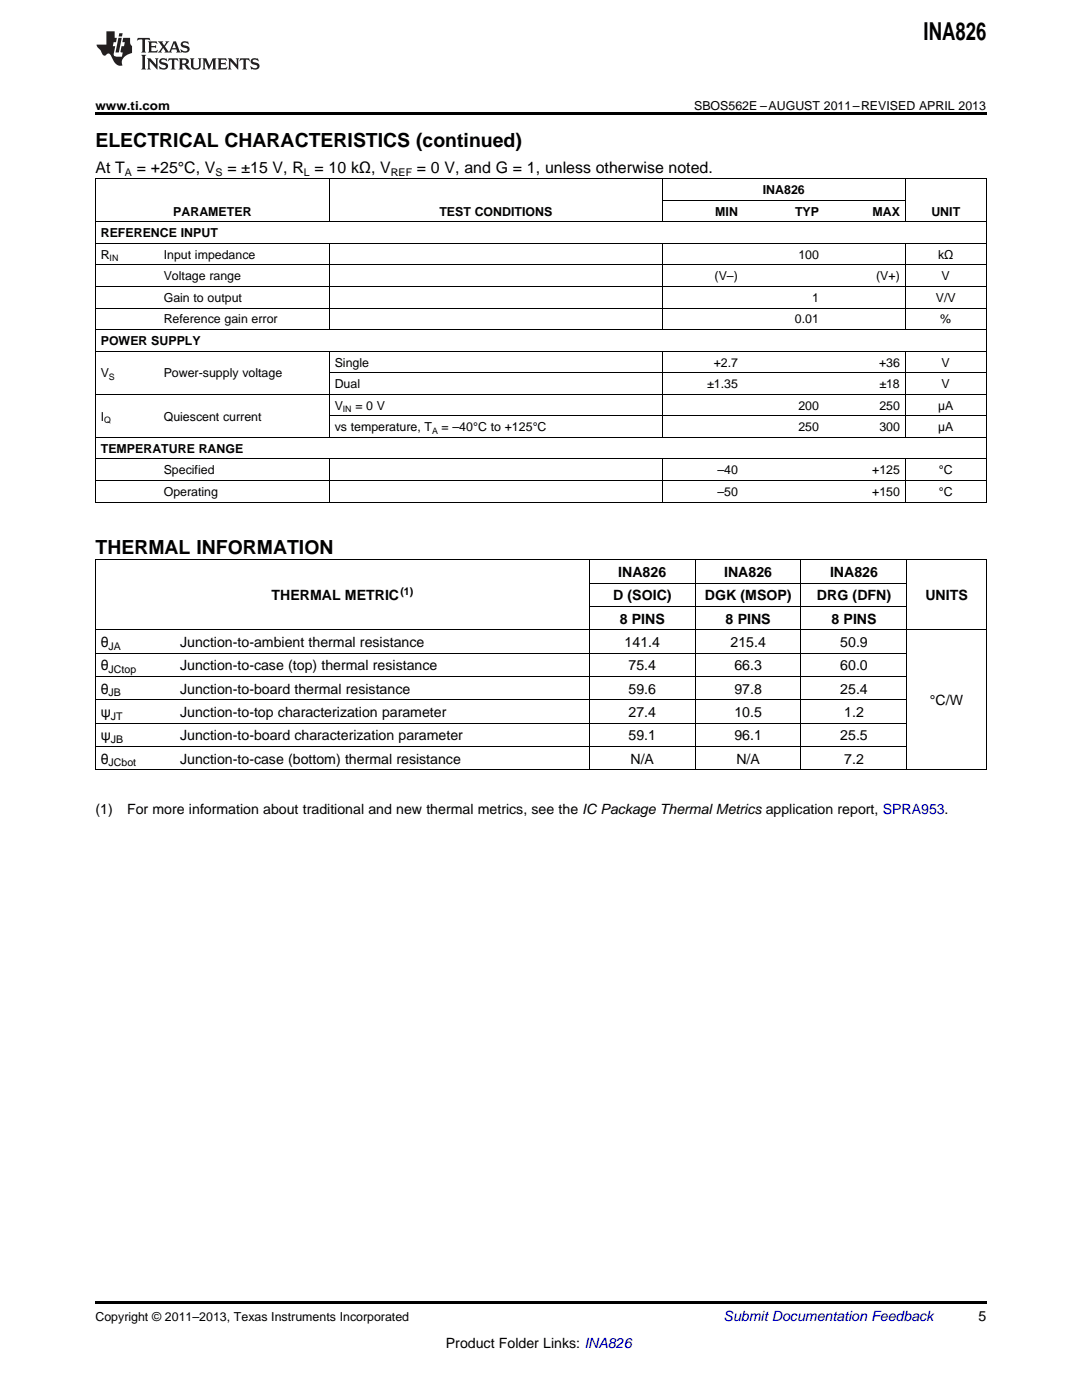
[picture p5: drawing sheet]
<svg xmlns="http://www.w3.org/2000/svg" width="216mm" height="279mm" viewBox="0 0 216 279" stroke-linecap="round" stroke-linejoin="round" font-family="sans-serif">
<defs><g id="words">
<text font-size="4.9" x="184.3" y="7.9">INA826</text>
<g font-size="3.9">
<text x="19" y="29.3">ELECTRICAL CHARACTERISTICS (continued)</text>
<text x="19" y="110.5">THERMAL INFORMATION</text>
</g>
<g font-size="3.2">
<text x="19" y="34.4">At T</text>
<text x="27.3" y="34.4">= +25°C, V</text>
<text x="45.4" y="34.4">= ±15 V, R = 10 kΩ, V</text>
<text x="83.2" y="34.4">= 0 V, and G = 1, unless otherwise noted.</text>
</g>
<g font-size="2.8">
<text x="54.2" y="119.8">THERMAL METRIC</text>
<text x="122.3" y="119.8">D (SOIC)</text>
<text x="123.4" y="115.1">INA826</text>
<text x="140.7" y="119.8">DGK (MSOP)</text>
<text x="144.5" y="115.1">INA826</text>
<text x="163" y="119.8">DRG (DFN)</text>
<text x="165.6" y="115.1">INA826</text>
<text x="184.6" y="119.8">UNITS</text>
<text x="123.6" y="124.5">8 PINS</text>
<text x="144.8" y="124.5">8 PINS</text>
<text x="165.9" y="124.5">8 PINS</text>
<text x="20.1" y="129.1">θ</text>
<text x="35.9" y="129.1">Junction-to-ambient thermal resistance</text>
<text x="124.6" y="129.1">141.4</text>
<text x="145.8" y="129.1">215.4</text>
<text x="167.7" y="129.1">50.9</text>
<text x="20.1" y="133.8">θ</text>
<text x="35.9" y="133.8">Junction-to-case (top) thermal resistance</text>
<text x="125.4" y="133.8">75.4</text>
<text x="146.5" y="133.8">66.3</text>
<text x="167.7" y="133.8">60.0</text>
<text x="20.1" y="138.4">θ</text>
<text x="20.1" y="143.1">ψ</text>
<text x="35.9" y="138.4">Junction-to-board thermal resistance</text>
<text x="35.9" y="143.1">Junction-to-top characterization parameter</text>
<text x="125.4" y="138.4">59.6</text>
<text x="125.4" y="143.1">27.4</text>
<text x="146.5" y="138.4">97.8</text>
<text x="146.5" y="143.1">10.5</text>
<text x="167.7" y="138.4">25.4</text>
<text x="168.5" y="143.1">1.2</text>
<text x="185.6" y="140.8">°C/W</text>
<text x="20.1" y="147.7">ψ</text>
<text x="35.9" y="147.7">Junction-to-board characterization parameter</text>
<text x="125.4" y="147.7">59.1</text>
<text x="146.5" y="147.7">96.1</text>
<text x="167.7" y="147.7">25.5</text>
<text x="20.1" y="152.4">θ</text>
<text x="35.9" y="152.4">Junction-to-case (bottom) thermal resistance</text>
<text x="125.8" y="152.4">N/A</text>
<text x="146.9" y="152.4">N/A</text>
<text x="168.5" y="152.4">7.2</text>
<text x="19" y="162.5">(1)</text>
<text x="25.4" y="162.5">For more information about traditional and new thermal metrics, see the IC Package Thermal Metrics application report, SPRA953.</text>
<text x="195.3" y="263.6">5</text>
<text x="89" y="269">Product Folder Links: INA826</text>
</g>
<text font-size="2.8" fill="#0000c8" x="144.4" y="263.6">Submit Documentation Feedback</text>
<g font-size="2.5">
<text x="19" y="21.9">www.ti.com</text>
<text x="138.5" y="21.9">SBOS562E –AUGUST 2011–REVISED APRIL 2013</text>
<text x="152.2" y="38.7">INA826</text>
<text x="20.1" y="47.3">REFERENCE INPUT</text>
<text x="34.6" y="43">PARAMETER</text>
<text x="87.7" y="43">TEST CONDITIONS</text>
<text x="142.7" y="43">MIN</text>
<text x="158.6" y="43">TYP</text>
<text x="174.1" y="43">MAX</text>
<text x="185.8" y="43">UNIT</text>
<text x="20.1" y="51.6">R</text>
<text x="32.7" y="51.6">Input impedance</text>
<text x="159.3" y="51.6">100</text>
<text x="187.2" y="51.6">kΩ</text>
<text x="32.7" y="56">Voltage range</text>
<text x="142.6" y="56">(V–)</text>
<text x="174.8" y="56">(V+)</text>
<text x="187.9" y="56">V</text>
<text x="32.7" y="60.3">Gain to output</text>
<text x="32.7" y="64.6">Reference gain error</text>
<text x="158.6" y="64.6">0.01</text>
<text x="162.1" y="60.3">1</text>
<text x="186.7" y="60.3">V/V</text>
<text x="187.6" y="64.6">%</text>
<text x="20.1" y="68.9">POWER SUPPLY</text>
<text x="20.1" y="75.3">V</text>
<text x="32.7" y="75.3">Power-supply voltage</text>
<text x="66.8" y="73.2">Single</text>
<text x="66.8" y="77.5">Dual</text>
<text x="141.1" y="77.5">±1.35</text>
<text x="142.4" y="73.2">+2.7</text>
<text x="175.4" y="73.2">+36</text>
<text x="175.5" y="77.5">±18</text>
<text x="187.9" y="73.2">V</text>
<text x="187.9" y="77.5">V</text>
<text x="20.1" y="83.9">I</text>
<text x="32.7" y="83.9">Quiescent current</text>
<text x="66.8" y="81.8">V</text>
<text x="70.9" y="81.8">= 0 V</text>
<text x="159.3" y="81.8">200</text>
<text x="175.5" y="81.8">250</text>
<text x="187.2" y="81.8">µA</text>
<text x="66.8" y="86.1">vs temperature, T</text>
<text x="88.1" y="86.1">= –40°C to +125°C</text>
<text x="159.3" y="86.1">250</text>
<text x="175.5" y="86.1">300</text>
<text x="187.2" y="86.1">µA</text>
<text x="20.1" y="90.4">TEMPERATURE RANGE</text>
<text x="32.7" y="94.7">Specified</text>
<text x="143.2" y="94.7">–40</text>
<text x="174" y="94.7">+125</text>
<text x="187.3" y="94.7">°C</text>
<text x="32.7" y="99">Operating</text>
<text x="143.2" y="99">–50</text>
<text x="174" y="99">+150</text>
<text x="187.3" y="99">°C</text>
<text x="19" y="263.6">Copyright © 2011–2013, Texas Instruments Incorporated</text>
</g>
<g font-size="2.1">
<text x="24.9" y="35.1">A</text>
<text x="43" y="35.1">S</text>
<text x="60.6" y="35.1">L</text>
<text x="78" y="35.1">REF</text>
<text x="79.9" y="118.7">(1)</text>
<text x="21.7" y="129.7">JA</text>
<text x="21.7" y="134.3">JCtop</text>
<text x="21.7" y="139">JB</text>
<text x="22.1" y="143.7">JT</text>
<text x="22.1" y="148.3">JB</text>
<text x="21.7" y="153">JCbot</text>
</g>
<g font-size="1.8">
<text x="21.9" y="52.1">IN</text>
<text x="21.7" y="75.8">S</text>
<text x="68.4" y="82.3">IN</text>
<text x="20.8" y="84.4">Q</text>
<text x="86.2" y="86.6">A</text>
</g>
</g></defs>
<path d="M19 22.5h177.8v.5h-177.8zM19 259.7h177.8v.5h-177.8z" fill="#000"/>
<g fill="none" stroke="#000" stroke-width=".2">
<path d="M19 35.6h177.8M19.1 35.7v64.6M65.7 35.7v8.6M132.1 35.7v8.6M132.2 40h48.5M180.6 35.7v8.6M196.8 35.7v64.6M19 57.2h177.8M19 52.9h177.8M19 48.6h177.8M19 44.3h177.8M65.7 48.6v17.2"/>
<path d="M132.1 48.6v17.2M180.6 48.6v17.2M19 78.7h177.8M19 70.1h177.8M19 65.8h177.8M19 61.5h177.8M65.7 70.1v17.2M65.7 74.4h131.1M132.1 70.1v17.2M180.6 70.1v17.2M19 95.9h177.8M19 91.6h177.8"/>
<path d="M19 87.3h177.8M65.7 91.7v8.6M65.7 83h131.1M132.1 91.7v8.6M180.6 91.7v8.6M19 111.7h177.8M19 100.2h177.8M19.1 111.8v41.9M117.6 111.8v41.9M117.6 116.4h63.4M138.7 111.8v41.9M159.8 111.8v41.9"/>
<path d="M180.9 111.8v41.9M196.8 111.8v41.9M19 139.6h162M19 135h162M19 130.3h162M19 125.7h177.8M117.6 121h63.4M19 153.6h177.8M19 149h162M19 144.3h162"/>
</g>
<g fill="#231f20">
<path d="M27.5 7.6l-.1 .5 .4-.2h.6v.1v2.1l-.2 .4h1l-.3-.4v-2.1l.1-.1h.5l.5 .2-.2-.5zM29.5 8.3l.2 .3v1.5l-.2 .4h1.8l.2-.6a1.04 1.04 0 0 1-1.3 .2v-.7h.6l.3 .2v-.6l-.3 .2h-.6v-.6l.8-.1 .4 .3-.2-.5zM31.5 8.3l.9 1.1-.9 1.1h.8l-.2-.2 .5-.7 .4 .7-.2 .2h1.5l-.1-.2 .1-.4h.9l.1 .4-.2 .2h1l-.3-.3-.7-1.9h-.5l-.9 2-.8-1 .9-1h-.8l.1 .3-.3 .5-.4-.6 .2-.2zM34.7 8.6l.4 1h-.7zM36.3 8.4a.63 .63 0 0 0-.2 .7 .63 .63 0 0 0 .6 .4l.6 .2 .1 .2a.75 .75 0 0 1-.7 .4 .75 .75 0 0 1-.6-.5l.1 .7 .1-.1a1.11 1.11 0 0 0 1.5-.6 1.13 1.13 0 0 0-1.2-.8l-.1-.4a1.04 1.04 0 0 1 1.2 .2l-.2-.5-.1 .1-.5-.2zM28.2 10.9l.2 .4v2.2l-.2 .4h1l-.3-.4v-2.2l.3-.4zM29.3 11.6l.3 .4v1.5l-.3 .4h.8l-.2-.4v-1.3l1.5 1.7v-1.9l.2-.4h-.7l.2 .4v.9l-1.1-1.3zM32 11.8a.62 .62 0 0 0-.2 .7 .62 .62 0 0 0 .6 .4l.6 .1 .1 .3a.76 .76 0 0 1-.7 .3 .76 .76 0 0 1-.6-.4l.1 .7 .1-.1a1.11 1.11 0 0 0 1.5-.6 1.13 1.13 0 0 0-1.2-.8l-.1-.4a1.04 1.04 0 0 1 1.2 .2l-.2-.6-.1 .1-.5-.1zM33.7 11.6l-.2 .6a.61 .61 0 0 1 .8-.3v1.6l-.2 .4h.9l-.2-.4v-1.6a.63 .63 0 0 1 .8 .3l-.2-.6zM35.6 11.6l.3 .4v1.5l-.3 .4h1l-.2-.2v-.8l.5 .2a.76 .76 0 0 0 1.2 .7l-1-1a.58 .58 0 0 0 .6-.5 .58 .58 0 0 0-.5-.6zM36.4 11.9h.1a.45 .45 0 0 1 .5 .1 .45 .45 0 0 1 .1 .5l-.7 .2zM37.9 11.6l.2 .2a2.17 2.17 0 0 0 .3 1.9 .99 .99 0 0 0 1.6-.6v-1.1l.2-.4h-.7l.2 .2a1.92 1.92 0 0 1-.2 1.8 .6 .6 0 0 1-.9-.5v-1.1l.2-.4zM40.4 11.6l.2 .4v1.5l-.2 .4h.7l-.2-.4v-1.4l.8 1.8 .8-1.8v1.4l-.2 .4h.9l-.2-.4v-1.5l.2-.4h-.8l-.6 1.5-.6-1.5zM43.4 11.6l.2 .4v1.5l-.2 .4h1.8l.2-.6a1.04 1.04 0 0 1-1.3 .1v-.6h.5l.4 .2v-.6l-.4 .2h-.5v-.7h.8l.3 .3-.1-.6zM45.5 11.6l.2 .4v1.5l-.2 .4h.7l-.2-.4v-1.3l1.5 1.7v-1.9l.2-.4h-.7l.2 .4v.9l-1.1-1.3zM47.9 11.6l-.1 .6a.61 .61 0 0 1 .8-.3v1.6l-.3 .4h1l-.3-.4 .1-1.6a.63 .63 0 0 1 .7 .3l-.1-.6zM50.2 11.8a.62 .62 0 0 0-.2 .7 .62 .62 0 0 0 .6 .4l.6 .1 .2 .3a.76 .76 0 0 1-.8 .3 .76 .76 0 0 1-.6-.4l.1 .7 .2-.1a1.11 1.11 0 0 0 1.5-.6 1.13 1.13 0 0 0-1.3-.8l-.1-.4a1.04 1.04 0 0 1 1.2 .2l-.1-.6-.2 .1-.5-.1z"/>
<path d="M21.2 6.3v2.6h-1.9l.1 .4 .7 .9a.91 .91 0 0 0 1 .8 .56 .56 0 0 1 .5-.3 .56 .56 0 0 1 .5 .3l.4 .8a1.53 1.53 0 0 0 1.9 1.2 1.54 1.54 0 0 1 1-2.1l.9-.3v-1.4a1.52 1.52 0 0 1-.3-1.6h-1.4l-.2 .8h.5l-.2 .8h-.4l-.2 1v.2l.4 .1-.2 .8a1.93 1.93 0 0 1-1.6-.3l.3-1.8h-.5l.2-.8h.4l.2-.8h-.4v-1.3zM23.6 7.6l-.6 2.9h.7l.6-2.9zM23.8 6.6l-.1 .7h.6l.2-.7z"/>
</g>
<use href="#words"/>
</svg>
